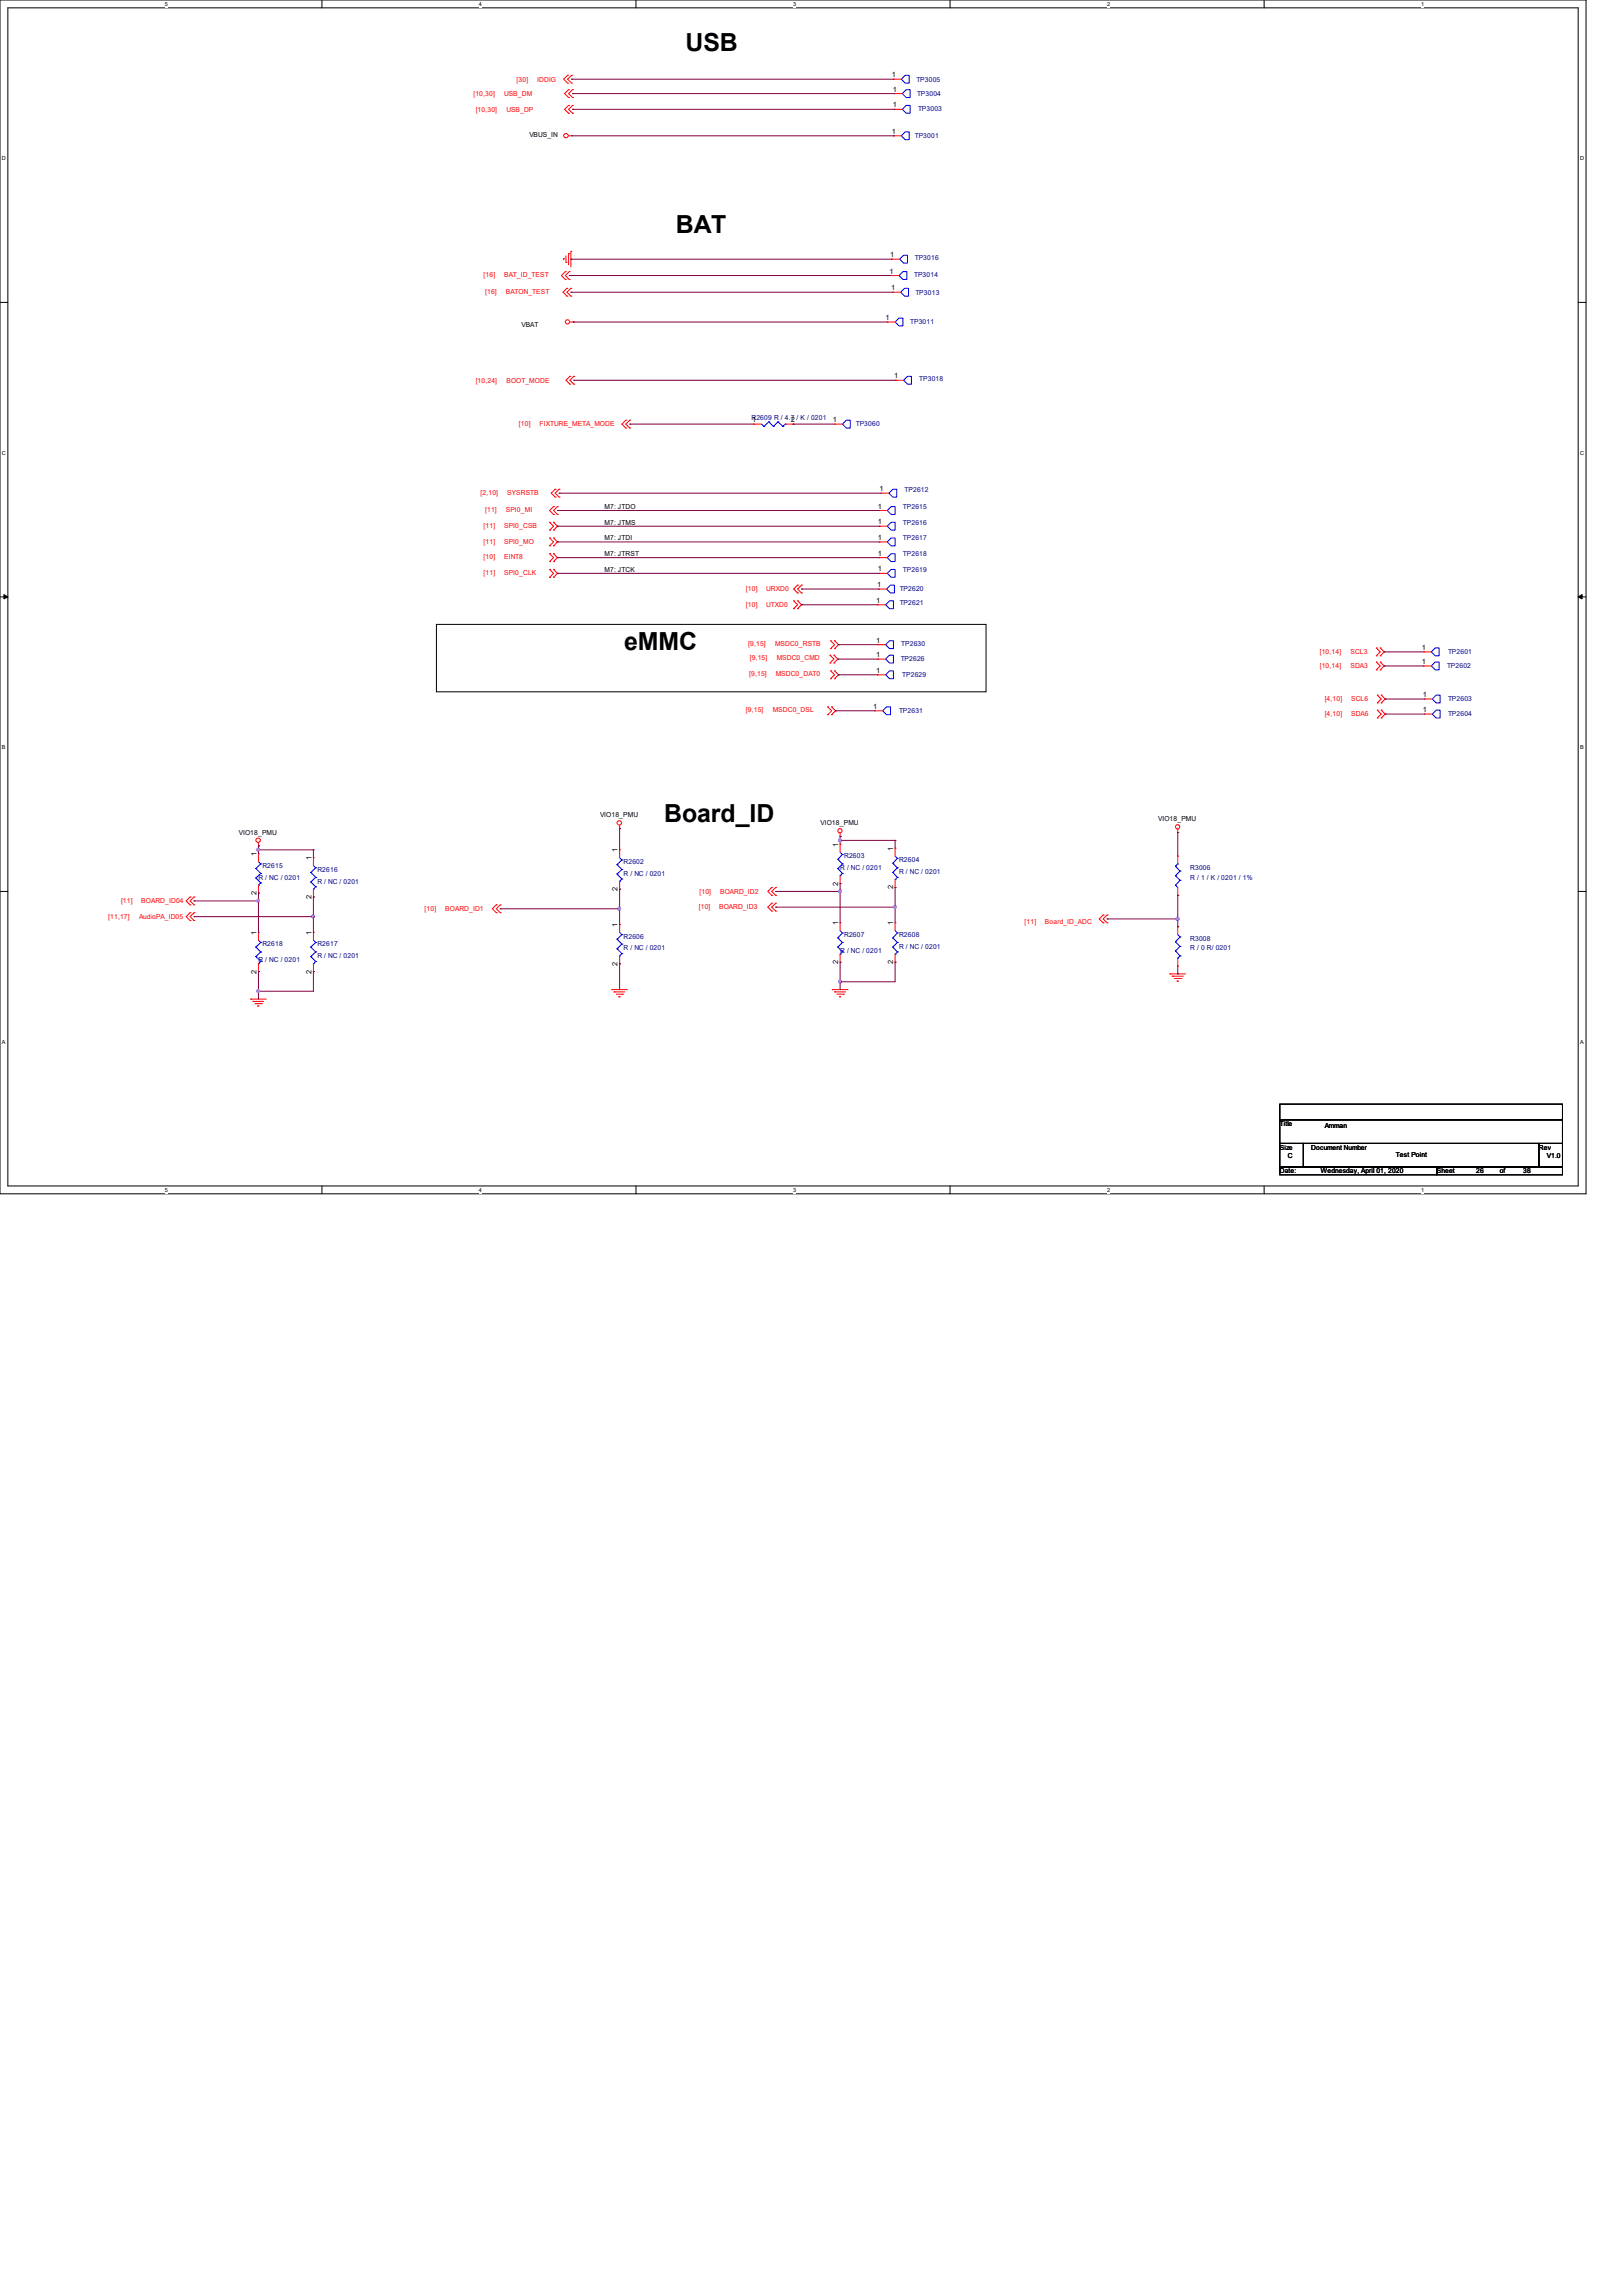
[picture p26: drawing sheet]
<svg xmlns="http://www.w3.org/2000/svg" width="210mm" height="297mm" viewBox="0 0 210 297" stroke-linecap="round" stroke-linejoin="round" font-family="sans-serif">
<defs><g id="words">
<g font-size="3.2">
<text x="88.7" y="6.6">USB</text>
<text x="87.5" y="30.1">BAT</text>
<text x="80.8" y="84">eMMC</text>
<text x="85.9" y="106.4">Board_ID</text>
</g>
<g font-size=".9" fill="#f00">
<text x="66.8" y="10.7">[30]</text>
<text x="69.5" y="10.7">IDDIG</text>
<text x="61.3" y="12.4">[10,30]</text>
<text x="61.6" y="14.4">[10,30]</text>
<text x="65.2" y="12.4">USB_DM</text>
<text x="65.5" y="14.4">USB_DP</text>
<text x="62.6" y="35.9">[16]</text>
<text x="65.2" y="35.9">BAT_ID_TEST</text>
<text x="62.8" y="38">[16]</text>
<text x="65.4" y="38">BATON_TEST</text>
<text x="61.6" y="49.5">[10,24]</text>
<text x="65.5" y="49.5">BOOT_MODE</text>
<text x="67.1" y="55.2">[10]</text>
<text x="69.8" y="55.2">FIXTURE_META_MODE</text>
<text x="62.2" y="64">[2,10]</text>
<text x="65.6" y="64">SYSRSTB</text>
<text x="62.6" y="68.3">[11]</text>
<text x="62.6" y="70.3">[11]</text>
<text x="62.8" y="66.3">[11]</text>
<text x="65.2" y="68.3">SPI0_CSB</text>
<text x="65.2" y="70.3">SPI0_MO</text>
<text x="65.4" y="66.3">SPI0_MI</text>
<text x="62.6" y="72.3">[10]</text>
<text x="62.6" y="74.4">[11]</text>
<text x="65.2" y="72.3">EINT8</text>
<text x="65.2" y="74.4">SPI0_CLK</text>
<text x="96.5" y="76.5">[10]</text>
<text x="99.1" y="76.5">URXD0</text>
<text x="96.5" y="78.5">[10]</text>
<text x="96.8" y="83.6">[9,15]</text>
<text x="99.1" y="78.5">UTXD0</text>
<text x="100.3" y="83.6">MSDC0_RSTB</text>
<text x="96.9" y="87.5">[9,15]</text>
<text x="97" y="85.4">[9,15]</text>
<text x="100.4" y="87.5">MSDC0_DAT0</text>
<text x="100.5" y="85.4">MSDC0_CMD</text>
<text x="170.8" y="84.6">[10,14]</text>
<text x="170.8" y="86.4">[10,14]</text>
<text x="174.8" y="84.6">SCL3</text>
<text x="174.8" y="86.4">SDA3</text>
<text x="96.5" y="92.2">[9,15]</text>
<text x="100" y="92.2">MSDC0_DSL</text>
<text x="171.4" y="90.7">[4,10]</text>
<text x="171.4" y="92.7">[4,10]</text>
<text x="174.8" y="90.7">SCL6</text>
<text x="174.8" y="92.7">SDA6</text>
<text x="14" y="118.9">[11,17]</text>
<text x="15.7" y="116.8">[11]</text>
<text x="18" y="118.9">AudioPA_ID05</text>
<text x="18.3" y="116.8">BOARD_ID04</text>
<text x="55" y="117.9">[10]</text>
<text x="57.6" y="117.9">BOARD_ID1</text>
<text x="90.4" y="117.6">[10]</text>
<text x="90.5" y="115.7">[10]</text>
<text x="93.1" y="117.6">BOARD_ID3</text>
<text x="93.2" y="115.7">BOARD_ID2</text>
<text x="132.6" y="119.5">[11]</text>
<text x="135.2" y="119.5">Board_ID_ADC</text>
</g>
<g font-size=".9">
<text x="115.4" y="10">1</text>
<text x="115.5" y="11.9">1</text>
<text x="68.5" y="17.8">VBUS_IN</text>
<text x="115.4" y="17.3">1</text>
<text x="115.5" y="13.9">1</text>
<text x="115.1" y="35.4">1</text>
<text x="115.2" y="33.3">1</text>
<text x="114.6" y="41.4">1</text>
<text x="115.3" y="37.5">1</text>
<text x="67.5" y="42.2">VBAT</text>
<text x="115.7" y="48.9">1</text>
<text x="97.3" y="54.6">1</text>
<text x="102.3" y="54.6">2</text>
<text x="107.8" y="54.6">1</text>
<text x="78.2" y="65.8">M7: JTDO</text>
<text x="113.6" y="65.8">1</text>
<text x="113.8" y="63.5">1</text>
<text x="78.2" y="71.9">M7: JTRST</text>
<text x="78.2" y="67.9">M7: JTMS</text>
<text x="78.2" y="69.9">M7: JTDI</text>
<text x="113.6" y="69.8">1</text>
<text x="113.6" y="67.8">1</text>
<text x="113.6" y="71.9">1</text>
<text x="78.2" y="74">M7: JTCK</text>
<text x="113.4" y="78">1</text>
<text x="113.5" y="75.9">1</text>
<text x="113.6" y="73.9">1</text>
<text x="113.4" y="83.1">1</text>
<text x="113.4" y="85">1</text>
<text x="113.4" y="87">1</text>
<text x="184" y="84.1">1</text>
<text x="184" y="85.9">1</text>
<text x="113" y="91.7">1</text>
<text x="184.1" y="92.1">1</text>
<text x="184.1" y="90.2">1</text>
<text x="30.9" y="108">VIO18_PMU</text>
<text x="77.6" y="105.7">VIO18_PMU</text>
<text x="106.2" y="106.8">VIO18_PMU</text>
<text x="149.9" y="106.3">VIO18_PMU</text>
<text x="33.2" y="110.7" transform="rotate(-90 33.2 110.7)">1</text>
<text x="40.3" y="111.3" transform="rotate(-90 40.3 111.3)">1</text>
<text x="79.9" y="110.2" transform="rotate(-90 79.9 110.2)">1</text>
<text x="108.5" y="109.5" transform="rotate(-90 108.5 109.5)">1</text>
<text x="115.6" y="110" transform="rotate(-90 115.6 110)">1</text>
<text x="33.2" y="115.8" transform="rotate(-90 33.2 115.8)">2</text>
<text x="40.3" y="116.3" transform="rotate(-90 40.3 116.3)">2</text>
<text x="79.9" y="119.9" transform="rotate(-90 79.9 119.9)">1</text>
<text x="79.9" y="115.3" transform="rotate(-90 79.9 115.3)">2</text>
<text x="108.5" y="119.7" transform="rotate(-90 108.5 119.7)">1</text>
<text x="108.5" y="114.6" transform="rotate(-90 108.5 114.6)">2</text>
<text x="115.6" y="119.7" transform="rotate(-90 115.6 119.7)">1</text>
<text x="115.6" y="115.1" transform="rotate(-90 115.6 115.1)">2</text>
<text x="33.2" y="125.9" transform="rotate(-90 33.2 125.9)">2</text>
<text x="33.2" y="120.9" transform="rotate(-90 33.2 120.9)">1</text>
<text x="40.3" y="125.9" transform="rotate(-90 40.3 125.9)">2</text>
<text x="40.3" y="120.9" transform="rotate(-90 40.3 120.9)">1</text>
<text x="79.9" y="124.9" transform="rotate(-90 79.9 124.9)">2</text>
<text x="108.5" y="124.7" transform="rotate(-90 108.5 124.7)">2</text>
<text x="115.6" y="124.7" transform="rotate(-90 115.6 124.7)">2</text>
<text x="165.6" y="145.7">Title</text>
<text x="165.6" y="148.7">Size</text>
<text x="166.6" y="149.7">C</text>
<text x="169.7" y="148.7">Document Number</text>
<text x="171.4" y="145.9">Amman</text>
<text x="180.6" y="149.6">Test Point</text>
<text x="199.1" y="148.7">Rev</text>
<text x="200.2" y="149.7">V1.0</text>
<text x="165.6" y="151.8">Date:</text>
<text x="170.9" y="151.8">Wednesday, April 01, 2020</text>
<text x="185.9" y="151.8">Sheet</text>
<text x="191" y="151.8">26</text>
<text x="194.1" y="151.8">of</text>
<text x="197.1" y="151.8">38</text>
</g>
<g font-size=".9" fill="#000080">
<text x="118.6" y="10.7">TP3005</text>
<text x="118.4" y="17.9">TP3001</text>
<text x="118.7" y="12.4">TP3004</text>
<text x="118.8" y="14.3">TP3003</text>
<text x="118.3" y="35.9">TP3014</text>
<text x="118.4" y="33.6">TP3016</text>
<text x="117.8" y="42">TP3011</text>
<text x="118.5" y="38.2">TP3013</text>
<text x="119" y="49.3">TP3018</text>
<text x="97.2" y="54.4">R2609 R / 4.7 / K / 0201</text>
<text x="110.7" y="55.2">TP3060</text>
<text x="116.8" y="65.8">TP2615</text>
<text x="117.1" y="63.6">TP2612</text>
<text x="116.8" y="69.9">TP2617</text>
<text x="116.8" y="67.9">TP2616</text>
<text x="116.8" y="71.9">TP2618</text>
<text x="116.4" y="76.5">TP2620</text>
<text x="116.8" y="74">TP2619</text>
<text x="116.4" y="78.3">TP2621</text>
<text x="116.6" y="83.6">TP2630</text>
<text x="116.5" y="85.6">TP2626</text>
<text x="116.8" y="87.6">TP2629</text>
<text x="187.2" y="86.4">TP2602</text>
<text x="187.4" y="84.5">TP2601</text>
<text x="116.3" y="92.2">TP2631</text>
<text x="187.4" y="92.7">TP2604</text>
<text x="187.4" y="90.7">TP2603</text>
<text x="33.4" y="113.8">R / NC / 0201</text>
<text x="34" y="112.3">R2615</text>
<text x="41.1" y="112.8">R2616</text>
<text x="80.7" y="111.8">R2602</text>
<text x="80.7" y="113.3">R / NC / 0201</text>
<text x="108.7" y="112.6">R / NC / 0201</text>
<text x="109.2" y="111">R2603</text>
<text x="116.3" y="111.5">R2604</text>
<text x="116.3" y="113.1">R / NC / 0201</text>
<text x="154" y="112.6">R3006</text>
<text x="154" y="113.8">R / 1 / K / 0201 / 1%</text>
<text x="41.1" y="114.3">R / NC / 0201</text>
<text x="33.4" y="124.5">R / NC / 0201</text>
<text x="34" y="122.4">R2618</text>
<text x="41.1" y="122.4">R2617</text>
<text x="41.1" y="124">R / NC / 0201</text>
<text x="80.7" y="121.4">R2606</text>
<text x="80.7" y="122.9">R / NC / 0201</text>
<text x="108.7" y="123.2">R / NC / 0201</text>
<text x="109.2" y="121.2">R2607</text>
<text x="116.3" y="121.2">R2608</text>
<text x="116.3" y="122.7">R / NC / 0201</text>
<text x="154" y="121.7">R3008</text>
<text x="154" y="122.9">R / 0 R/ 0201</text>
</g>
<g font-size=".7">
<text x="21.3" y=".8">5</text>
<text x="62" y=".8">4</text>
<text x="102.6" y=".8">3</text>
<text x="143.3" y=".8">2</text>
<text x="183.9" y=".8">1</text>
<text x=".3" y="20.7">D</text>
<text x="204.5" y="20.7">D</text>
<text x=".3" y="58.8">C</text>
<text x="204.5" y="58.8">C</text>
<text x=".3" y="96.9">B</text>
<text x="204.5" y="96.9">B</text>
<text x=".3" y="135">A</text>
<text x="204.5" y="135">A</text>
<text x="21.3" y="154.2">5</text>
<text x="62" y="154.2">4</text>
<text x="102.6" y="154.2">3</text>
<text x="143.3" y="154.2">2</text>
<text x="183.9" y="154.2">1</text>
</g>
</g></defs>
<path d="M0 0h205.2v154.4h-205.2zM1 1h203.2v152.4h-203.2z" fill="none" stroke="#000" stroke-width=".13"/>
<g fill="#fff">
<path d="M21.3 .1h.4v.8h-.4z"/>
<path d="M21.3 153.5h.4v.8h-.4z"/>
</g>
<path d="M41.7 0v1M41.7 153.4v1" fill="none" stroke="#000" stroke-width=".13"/>
<g fill="#fff">
<path d="M62 .1h.4v.8h-.4z"/>
<path d="M62 153.5h.4v.8h-.4z"/>
</g>
<path d="M82.3 0v1M82.3 153.4v1" fill="none" stroke="#000" stroke-width=".13"/>
<g fill="#fff">
<path d="M102.6 .1h.4v.8h-.4z"/>
<path d="M102.6 153.5h.4v.8h-.4z"/>
</g>
<path d="M122.9 0v1M122.9 153.4v1" fill="none" stroke="#000" stroke-width=".13"/>
<g fill="#fff">
<path d="M143.3 .1h.3v.8h-.3z"/>
<path d="M143.3 153.5h.3v.8h-.3z"/>
</g>
<path d="M163.6 0v1M163.6 153.4v1" fill="none" stroke="#000" stroke-width=".13"/>
<g fill="#fff">
<path d="M183.9 .1h.4v.8h-.4z"/>
<path d="M183.9 153.5h.4v.8h-.4z"/>
<path d="M.3 20.1h.5v.8h-.5z"/>
<path d="M204.5 20.1h.5v.8h-.5z"/>
<path d="M.3 58.2h.5v.8h-.5z"/>
<path d="M204.5 58.2h.5v.8h-.5z"/>
</g>
<path d="M0 39.1h1M204.2 39.1h1" fill="none" stroke="#000" stroke-width=".13"/>
<g fill="#fff">
<path d="M.3 96.3h.4v.8h-.4z"/>
<path d="M204.5 96.3h.4v.8h-.4z"/>
</g>
<path d="M0 77.2h1M204.2 77.2h1" fill="none" stroke="#000" stroke-width=".13"/>
<path d="M.5 76.9l.5 .3-.5 .3zM204.2 77.2l.5-.3v.6z" fill="#000" stroke="#000" stroke-width=".13"/>
<g fill="#fff">
<path d="M.3 134.4h.4v.8h-.4z"/>
<path d="M204.5 134.4h.4v.8h-.4z"/>
</g>
<path d="M56.5 80.8h71.1v8.7h-71.1zM0 115.3h1M204.2 115.3h1M165.6 142.8h36.6v2.1h-36.6zM165.6 144.9h36.6v3h-36.6zM165.6 147.9h3.1v3.1h-3.1zM165.6 151h20.3v1h-20.3zM168.7 147.9h30.4v3.1h-30.4zM185.9 151h16.3v1h-16.3zM199.1 147.9h3.1v3.1h-3.1z" fill="none" stroke="#000" stroke-width=".13"/>
<g fill="none" stroke="#f00" stroke-width=".13">
<path d="M73.4 9.7h.1M73.4 10.8h.1M73.4 9.7l-.5 .5 .5 .6M73.6 11.6h.1M73.6 12.6h.1M73.6 13.6h.1M73.6 14.6h.1M73.6 17.6h.4M73.6 11.6l-.5 .5 .5 .5M73.6 13.6l-.5 .5 .5 .5M74 17.6h.1M74 9.7h.1"/>
<path d="M74 10.8h.1M74 9.7l-.6 .5 .6 .6M74.1 11.6h.1M74.1 12.6h.1M74.1 13.6h.1M74.1 14.6h.1M74.1 11.6l-.5 .5 .5 .5M74.1 13.6l-.5 .5 .5 .5M115.6 10.2h.1M115.6 17.6h.1M115.6 17.6h1M115.6 10.2h1"/>
<path d="M115.7 12.1h.1M115.7 14.1h.1M115.7 12.1h1.1M115.7 14.1h1.1M72.9 33.4h.1M72.9 33.4v.2M73.2 35.1h.1M73.2 36.2h.1M73.2 35.1l-.6 .5 .6 .6M73.2 34h.1M73.2 33.1v.9M73.4 37.3h.1"/>
<path d="M73.4 38.3h.1M73.4 37.3l-.5 .5 .5 .5M73.6 32.8h.1M73.6 32.8v1.4M73.7 35.1h.1M73.7 36.2h.1M73.7 35.1l-.5 .5 .5 .6M73.9 32.5h.1M73.9 37.3h.1M73.9 38.3h.1M73.9 32.5v2M73.9 37.3l-.5 .5 .5 .5"/>
<path d="M115.3 35.6h.1M115.3 35.6h1M115.4 33.5h.1M115.4 33.5h1M115.5 37.8h.1M115.5 37.8h1M73.7 48.7h.1M73.7 49.7h.1M73.7 41.7h.5M73.7 48.7l-.5 .5 .5 .5M74.2 41.7h.1M74.3 48.7h.1"/>
<path d="M74.3 49.7h.1M74.3 48.7l-.6 .5 .6 .5M81 55.4h.1M81 54.4h.1M81 54.4l-.5 .5 .5 .5M81.5 55.4h.1M81.5 54.4h.1M81.5 54.4l-.5 .5 .5 .5M97.5 54.9h.1M97.5 54.9h1.1M101.6 54.9h1M102.6 54.9h.1"/>
<path d="M108 54.9h.1M108 54.9h1M114.8 41.7h.1M114.8 41.7h1M115.9 49.2h.1M115.9 49.2h1M71.1 67.6h.1M71.1 68.6h.1M71.1 69.6h.1M71.1 70.6h.1M71.1 71.6h.1M71.1 72.6h.1"/>
<path d="M71.1 73.7h.1M71.1 74.7h.1M71.1 67.6l.5 .5-.5 .5M71.1 69.6l.5 .5-.5 .5M71.1 71.6l.5 .5-.5 .5M71.1 73.7l.5 .5-.5 .5M71.6 65.5h.1M71.6 66.5h.1M71.6 68.6h.1M71.6 67.6h.1M71.6 70.6h.1M71.6 69.6h.1"/>
<path d="M71.6 72.6h.1M71.6 71.6h.1M71.6 74.7h.1M71.6 73.7h.1M71.6 65.5l-.5 .5 .5 .5M71.6 67.6l.5 .5-.5 .5M71.6 69.6l.5 .5-.5 .5M71.6 71.6l.5 .5-.5 .5M71.6 73.7l.5 .5-.5 .5M71.8 63.3h.1M71.8 64.3h.1M71.8 63.3l-.5 .5 .5 .5"/>
<path d="M72.1 65.5h.1M72.1 66.5h.1M72.1 65.5l-.5 .5 .5 .5M72.3 63.3h.1M72.3 64.3h.1M72.3 63.3l-.5 .5 .5 .5M102.7 77.7h.1M102.7 78.7h.1M102.7 77.7l.5 .5-.5 .5M103.2 78.7h.1M103.2 77.7h.1M103.2 75.7h.1"/>
<path d="M103.2 76.7h.1M103.2 77.7l.5 .5-.5 .5M103.2 75.7l-.5 .5 .5 .5M103.7 75.7h.1M103.7 76.7h.1M103.7 75.7l-.5 .5 .5 .5M113.6 78.2h.1M113.6 78.2h1M113.7 76.2h.1M113.7 76.2h1M113.8 70.1h.1M113.8 68.1h.1"/>
<path d="M113.8 72.1h.1M113.8 74.2h.1M113.8 66h.1M113.8 70.1h1M113.8 68.1h1M113.8 72.1h1M113.8 74.2h1M113.8 66h1M114 63.8h.1M114 63.8h1M107.1 92.5h.1M107.1 91.4h.1"/>
<path d="M107.1 91.4l.5 .5-.5 .6M107.4 85.8h.1M107.4 84.8h.1M107.4 84.8l.5 .5-.5 .5M107.5 83.9h.1M107.5 82.9h.1M107.5 87.8h.1M107.5 86.8h.1M107.5 82.9l.5 .5-.5 .5M107.5 86.8l.5 .5-.5 .5M107.6 91.4h.1M107.6 92.5h.1"/>
<path d="M107.6 91.4l.5 .5-.5 .6M107.9 84.8h.1M107.9 85.8h.1M107.9 84.8l.5 .5-.5 .5M108 82.9h.1M108 83.9h.1M108 86.8h.1M108 87.8h.1M108 82.9l.5 .5-.5 .5M108 86.8l.5 .5-.5 .5M113.2 91.9h.1M113.2 91.9h1"/>
<path d="M113.6 85.3h.1M113.6 87.3h.1M113.6 83.4h.1M113.6 85.3h1M113.6 87.3h1M113.6 83.4h1M178.1 84.8h.1M178.1 83.8h.1M178.1 86.7h.1M178.1 85.6h.1M178.1 83.8l.5 .5-.5 .5M178.1 85.6l.5 .5-.5 .6"/>
<path d="M178.2 90.9h.1M178.2 89.9h.1M178.2 92.9h.1M178.2 91.9h.1M178.2 89.9l.5 .5-.5 .5M178.2 91.9l.5 .5-.5 .5M178.6 83.8h.1M178.6 84.8h.1M178.6 85.6h.1M178.6 86.7h.1M178.6 83.8l.5 .5-.5 .5M178.6 85.6l.5 .5-.5 .6"/>
<path d="M178.7 89.9h.1M178.7 90.9h.1M178.7 91.9h.1M178.7 92.9h.1M178.7 89.9l.5 .5-.5 .5M178.7 91.9l.5 .5-.5 .5M184.2 84.3h.1M184.2 86.1h.1M184.2 84.3h1M184.2 86.1h1M184.3 92.4h.1M184.3 90.4h.1"/>
<path d="M184.3 92.4h1M184.3 90.4h1M24.6 116h.1M24.6 117.1h.1M24.6 118.1h.1M24.6 119.1h.1M24.6 116l-.5 .5 .5 .6M24.6 118.1l-.5 .5 .5 .5M25.1 116h.1M25.1 117.1h.1M25.1 118.1h.1M25.1 119.1h.1"/>
<path d="M25.1 116l-.5 .5 .5 .6M25.1 118.1l-.5 .5 .5 .5M33.4 109.4h.1M33.4 110.4h.1M33.4 115.5h.1M33.4 109v.4M33.4 110.4v1.1M33.4 114.5v1M40.6 111h.1M40.6 116h.1M40.6 111v1M40.6 115v1"/>
<path d="M64.2 117.1h.1M64.2 118.1h.1M64.2 117.1l-.5 .5 .5 .5M64.7 117.1h.1M64.7 118.1h.1M64.7 117.1l-.5 .5 .5 .5M80.2 107.2h.1M80.2 119.6h.1M80.2 109.9h.1M80.2 115h.1M80.2 106.8v.4M80.2 109.9v1.1"/>
<path d="M80.2 114v1M80.2 119.6v1M99.9 114.8h.1M99.9 115.8h.1M99.9 116.8h.1M99.9 117.9h.1M99.9 114.8l-.5 .5 .5 .5M99.9 116.8l-.5 .5 .5 .6M100.4 114.8h.1M100.4 115.8h.1M100.4 116.8h.1M100.4 117.9h.1"/>
<path d="M100.4 114.8l-.5 .5 .5 .5M100.4 116.8l-.5 .5 .5 .6M108.7 108.2h.1M108.7 119.4h.1M108.7 109.2h.1M108.7 114.3h.1M108.7 107.8v.4M108.7 109.2v1M108.7 113.3v1M108.7 119.4v1M115.8 109.7h.1M115.8 114.8h.1"/>
<path d="M115.8 119.4h.1M115.8 109.7v1M115.8 113.8v1M115.8 119.4v1M142.7 119.4h.1M142.7 118.4h.1M142.7 118.4l-.5 .5 .5 .5M143.3 119.4h.1M143.3 118.4h.1M143.3 118.4l-.6 .5 .6 .5M152.4 107.7h.1M152.4 115.8h.1"/>
<path d="M152.4 110.7h.1M152.4 119.9h.1M152.4 107.3v.4M152.4 110.7v1.1M152.4 114.8v1M152.4 119.9v1M32.4 129.2h.1M32.4 129.2h2.1M32.7 129.5h.1M32.7 129.5h1.4M33 129.8h.8M33.3 130.1h.1"/>
<path d="M33.3 130.1h.2M33.4 120.6h.1M33.4 125.7h.1M33.4 120.6v1M33.4 124.7v1M33.8 129.8h.1M40.6 120.6h.1M40.6 125.7h.1M40.6 120.6v1M40.6 124.7v1M79.2 128h.1M79.2 128h2"/>
<path d="M79.5 128.3h.1M79.5 128.3h1.4M79.8 128.6h.8M80.1 128.9h.1M80.1 128.9h.2M80.2 124.7h.1M80.2 123.7v1M80.6 128.6h.1M107.7 128h.1M107.7 128h2M108 128.3h.1M108 128.3h1.4"/>
<path d="M108.3 128.6h.8M108.6 128.9h.1M108.6 128.9h.2M108.7 124.5h.1M108.7 123.4v1.1M109.1 128.6h.1M115.8 124.5h.1M115.8 123.4v1.1M151.4 126h.1M151.4 126h2M151.7 126.3h.1M151.7 126.3h1.4"/>
<path d="M152 126.6h.8M152.3 126.9h.1M152.3 126.9h.2M152.4 125h.1M152.4 124v1M152.8 126.6h.1"/>
<circle cx="73.2" cy="17.5" r=".29"/>
<circle cx="73.4" cy="41.6" r=".28"/>
<circle cx="33.4" cy="108.7" r=".29"/>
<circle cx="80.1" cy="106.4" r=".29"/>
<circle cx="108.7" cy="107.5" r=".28"/>
<circle cx="152.4" cy="107" r=".28"/>
</g>
<g fill="none" stroke="#00f" stroke-width=".13">
<path d="M116.6 10.2l.5-.5h.5v1.1h-.5zM116.6 17.6l.5-.5h.5v1h-.5zM116.8 12.1l.5-.5h.5v1h-.5zM116.8 14.1l.5-.5h.5v1h-.5zM116.3 35.6l.5-.5h.5v1.1h-.5zM116.4 33.5l.5-.5h.5v1h-.5zM117.1 37.3h.5v1h-.5l-.6-.5zM98.6 54.9l.2 .3M98.8 55.2h.1M99.5 54.6h.1M99.5 54.6l-.7 .6M99.5 54.6l.6 .6"/>
<path d="M100.1 55.2h.1M100.7 54.6h.1M100.7 54.6l-.6 .6M100.7 54.6l.6 .6M101.3 55.2h.1M101.6 54.9h.1M101.6 54.9l-.3 .3M109 54.9l.5-.5h.5v1h-.5zM116.3 41.1h.5v1.1h-.5l-.5-.5zM117.4 48.7h.5v1h-.5l-.5-.5zM114.6 78.2l.5-.5h.5v1h-.5zM114.8 70.1l.5-.5h.5v1h-.5z"/>
<path d="M115 63.8l.5-.5h.5v1h-.5zM115.2 75.7h.5v1h-.5l-.5-.5zM115.3 67.6h.5v1h-.5l-.5-.5zM115.3 71.6h.5v1h-.5l-.5-.5zM115.3 73.7h.5v1h-.5l-.5-.5zM115.3 65.5h.5v1h-.5l-.5-.5zM114.2 91.9l.5-.5h.5v1.1h-.5zM114.6 85.3l.5-.5h.5v1h-.5zM114.6 87.3l.5-.5h.5v1h-.5zM114.6 83.4l.5-.5h.5v1h-.5zM185.3 92.4l.5-.5h.6v1h-.6zM185.3 90.4l.5-.5h.6v1h-.6z"/>
<path d="M185.7 83.8h.5v1h-.5l-.5-.5zM185.7 85.6h.5v1.1h-.5l-.5-.6zM33.1 112.4h.1M33.1 113.6h.1M33.1 112.4l.6 .6M33.1 113.6l.6 .6M33.4 114.5h.1M33.4 111.5l.3 .3M33.7 111.8h.1M33.7 113h.1M33.7 114.2h.1M33.7 111.8l-.6 .6"/>
<path d="M33.7 113l-.6 .6M33.7 114.2l-.3 .3M40.2 112.9h.1M40.2 114.1h.1M40.2 112.9l.7 .6M40.2 114.1l.7 .6M40.6 115h.1M40.6 112l.3 .3M40.9 112.3h.1M40.9 113.5h.1M40.9 114.7h.1M40.9 112.3l-.7 .6"/>
<path d="M40.9 113.5l-.7 .6M40.9 114.7l-.3 .3M79.8 111.8h.1M79.8 113.1h.1M79.8 111.8l.7 .7M79.8 113.1l.7 .6M80.2 114h.1M80.2 111l.3 .3M80.5 111.3h.1M80.5 112.5h.1M80.5 113.7h.1M80.5 111.3l-.7 .5"/>
<path d="M80.5 112.5l-.7 .6M80.5 113.7l-.3 .3M108.4 111.2h.1M108.4 112.4h.1M108.4 111.2l.6 .6M108.4 112.4l.6 .6M108.7 113.3h.1M108.7 110.2l.3 .3M109 110.5h.1M109 111.8h.1M109 113h.1M109 110.5l-.6 .7"/>
<path d="M109 111.8l-.6 .6M109 113l-.3 .3M115.5 111.7h.1M115.5 112.9h.1M115.5 111.7l.6 .6M115.5 112.9l.6 .6M115.8 113.8h.1M115.8 110.7l.3 .3M116.1 111h.1M116.1 112.3h.1M116.1 113.5h.1M116.1 111l-.6 .7"/>
<path d="M116.1 112.3l-.6 .6M116.1 113.5l-.3 .3M152.1 114.5h.1M152.1 113.3h.1M152.1 112.1h.1M152.1 114.5l.3 .3M152.1 113.3l.6 .6M152.1 112.1l.6 .6M152.4 111.8h.1M152.4 111.8l-.3 .3M152.7 113.9h.1M152.7 112.7h.1"/>
<path d="M152.7 113.9l-.6 .6M152.7 112.7l-.6 .6M33.1 122.5h.1M33.1 123.7h.1M33.1 122.5l.6 .6M33.1 123.7l.6 .7M33.4 124.7h.1M33.4 121.6l.3 .3M33.7 121.9h.1M33.7 123.1h.1M33.7 124.4h.1M33.7 121.9l-.6 .6"/>
<path d="M33.7 123.1l-.6 .6M33.7 124.4l-.3 .3M40.2 122.5h.1M40.2 123.7h.1M40.2 122.5l.7 .6M40.2 123.7l.7 .7M40.6 124.7h.1M40.6 121.6l.3 .3M40.9 121.9h.1M40.9 123.1h.1M40.9 124.4h.1M40.9 121.9l-.7 .6"/>
<path d="M40.9 123.1l-.7 .6M40.9 124.4l-.3 .3M79.8 121.5h.1M79.8 122.7h.1M79.8 121.5l.7 .6M79.8 122.7l.7 .7M80.2 123.7h.1M80.2 120.6l.3 .3M80.5 120.9h.1M80.5 122.1h.1M80.5 123.4h.1M80.5 120.9l-.7 .6"/>
<path d="M80.5 122.1l-.7 .6M80.5 123.4l-.3 .3M108.4 121.3h.1M108.4 122.5h.1M108.4 121.3l.6 .6M108.4 122.5l.6 .6M108.7 123.4h.1M108.7 120.4l.3 .3M109 120.7h.1M109 121.9h.1M109 123.1h.1M109 120.7l-.6 .6"/>
<path d="M109 121.9l-.6 .6M109 123.1l-.3 .3M115.5 121.3h.1M115.5 122.5h.1M115.5 121.3l.6 .6M115.5 122.5l.6 .6M115.8 123.4h.1M115.8 120.4l.3 .3M116.1 120.7h.1M116.1 121.9h.1M116.1 123.1h.1M116.1 120.7l-.6 .6"/>
<path d="M116.1 121.9l-.6 .6M116.1 123.1l-.3 .3M152.1 121.8h.1M152.1 123h.1M152.1 121.8l.6 .6M152.1 123l.6 .7M152.4 124h.1M152.4 120.9l.3 .3M152.7 121.2h.1M152.7 122.4h.1M152.7 123.7h.1M152.7 121.2l-.6 .6"/>
<path d="M152.7 122.4l-.6 .6M152.7 123.7l-.3 .3"/>
</g>
<g fill="none" stroke="#800040" stroke-width=".13">
<path d="M74 10.2h.1M74 10.2h41.6M74 17.6h41.6M74.1 12.1h.1M74.1 14.1h.1M74.1 12.1h41.6M74.1 14.1h41.6M115.6 17.6h.1M73.7 35.6h.1M73.7 35.6h41.6M73.9 37.8h.1M73.9 33.5h.1"/>
<path d="M73.9 37.8h41.6M73.9 33.5h41.5M74.2 41.7h.1M74.2 41.7h40.6M74.3 49.2h.1M74.3 49.2h41.6M81.5 54.9h.1M81.5 54.9h16M102.6 54.9h.1M102.6 54.9h5.4M72.1 72.1h.1M72.1 68.1h.1"/>
<path d="M72.1 74.2h.1M72.1 70.1h.1M72.1 66h.1M72.1 72.1h41.7M72.1 68.1h41.7M72.1 74.2h41.7M72.1 70.1h41.7M72.1 66h41.7M72.3 63.8h.1M72.3 63.8h41.7M103.7 78.2h.1M103.7 76.2h.1"/>
<path d="M103.7 78.2h9.9M103.7 76.2h10M108.1 91.9h.1M108.1 91.9h5.1M108.4 85.3h.1M108.4 85.3h5.2M108.5 83.4h.1M108.5 87.3h.1M108.5 83.4h5.1M108.5 87.3h5.1M179.1 84.3h.1M179.1 86.1h.1"/>
<path d="M179.1 84.3h5.1M179.1 86.1h5.1M179.2 90.4h.1M179.2 92.4h.1M179.2 90.4h5.1M179.2 92.4h5.1M25.1 116.5h.1M25.1 118.6h.1M25.1 116.5h8.3M25.1 118.6h15.5M33.4 109.4h.1M33.4 109.9h.1"/>
<path d="M33.4 115.5h.1M33.4 116.5h.1M33.4 109.4v1M33.4 115.5v5.1M33.4 109.9h7.2M40.6 109.9h.1M40.6 116h.1M40.6 118.6h.1M40.6 109.9v1.1M40.6 116v4.6M64.7 117.6h.1M64.7 117.6h15.5"/>
<path d="M80.2 107.2h.1M80.2 117.6h.1M80.2 115h.1M80.2 107.2v2.7M80.2 115v4.6M100.4 115.3h.1M100.4 117.3h.1M100.4 115.3h8.3M100.4 117.3h15.4M108.7 115.3h.1M108.7 108.2h.1M108.7 114.3h.1"/>
<path d="M108.7 108.7h.1M108.7 108.2v1M108.7 114.3v5.1M108.7 108.7h7.1M115.8 117.3h.1M115.8 108.7h.1M115.8 114.8h.1M115.8 108.7v1M115.8 114.8v4.6M143.3 118.9h.1M143.3 118.9h9.1M152.4 107.7h.1"/>
<path d="M152.4 115.8h.1M152.4 119.9h.1M152.4 107.7v3M152.4 115.8v4.1M33.4 125.7h.1M33.4 128.2h.1M33.4 125.7v3.5M40.6 125.7h.1M40.6 125.7v2.5h-7.2M80.2 124.7h.1M80.2 124.7v3.3M108.7 124.5h.1"/>
<path d="M108.7 127h.1M108.7 124.5v3.5M115.8 124.5h.1M115.8 124.5v2.5h-7.1M152.4 126h.1M152.4 125v1"/>
</g>
<g fill="#f0f" stroke="#f0f" stroke-width=".13">
<circle cx="80.1" cy="117.5" r=".18"/>
<circle cx="108.7" cy="115.3" r=".19"/>
<circle cx="108.7" cy="127" r=".19"/>
<circle cx="108.7" cy="108.7" r=".19"/>
<circle cx="115.8" cy="117.3" r=".19"/>
<circle cx="152.4" cy="118.9" r=".19"/>
<circle cx="33.4" cy="109.9" r=".18"/>
<circle cx="33.4" cy="116.5" r=".18"/>
<circle cx="40.5" cy="118.5" r=".18"/>
<circle cx="33.4" cy="128.2" r=".18"/>
</g>
<use href="#words"/>
</svg>
